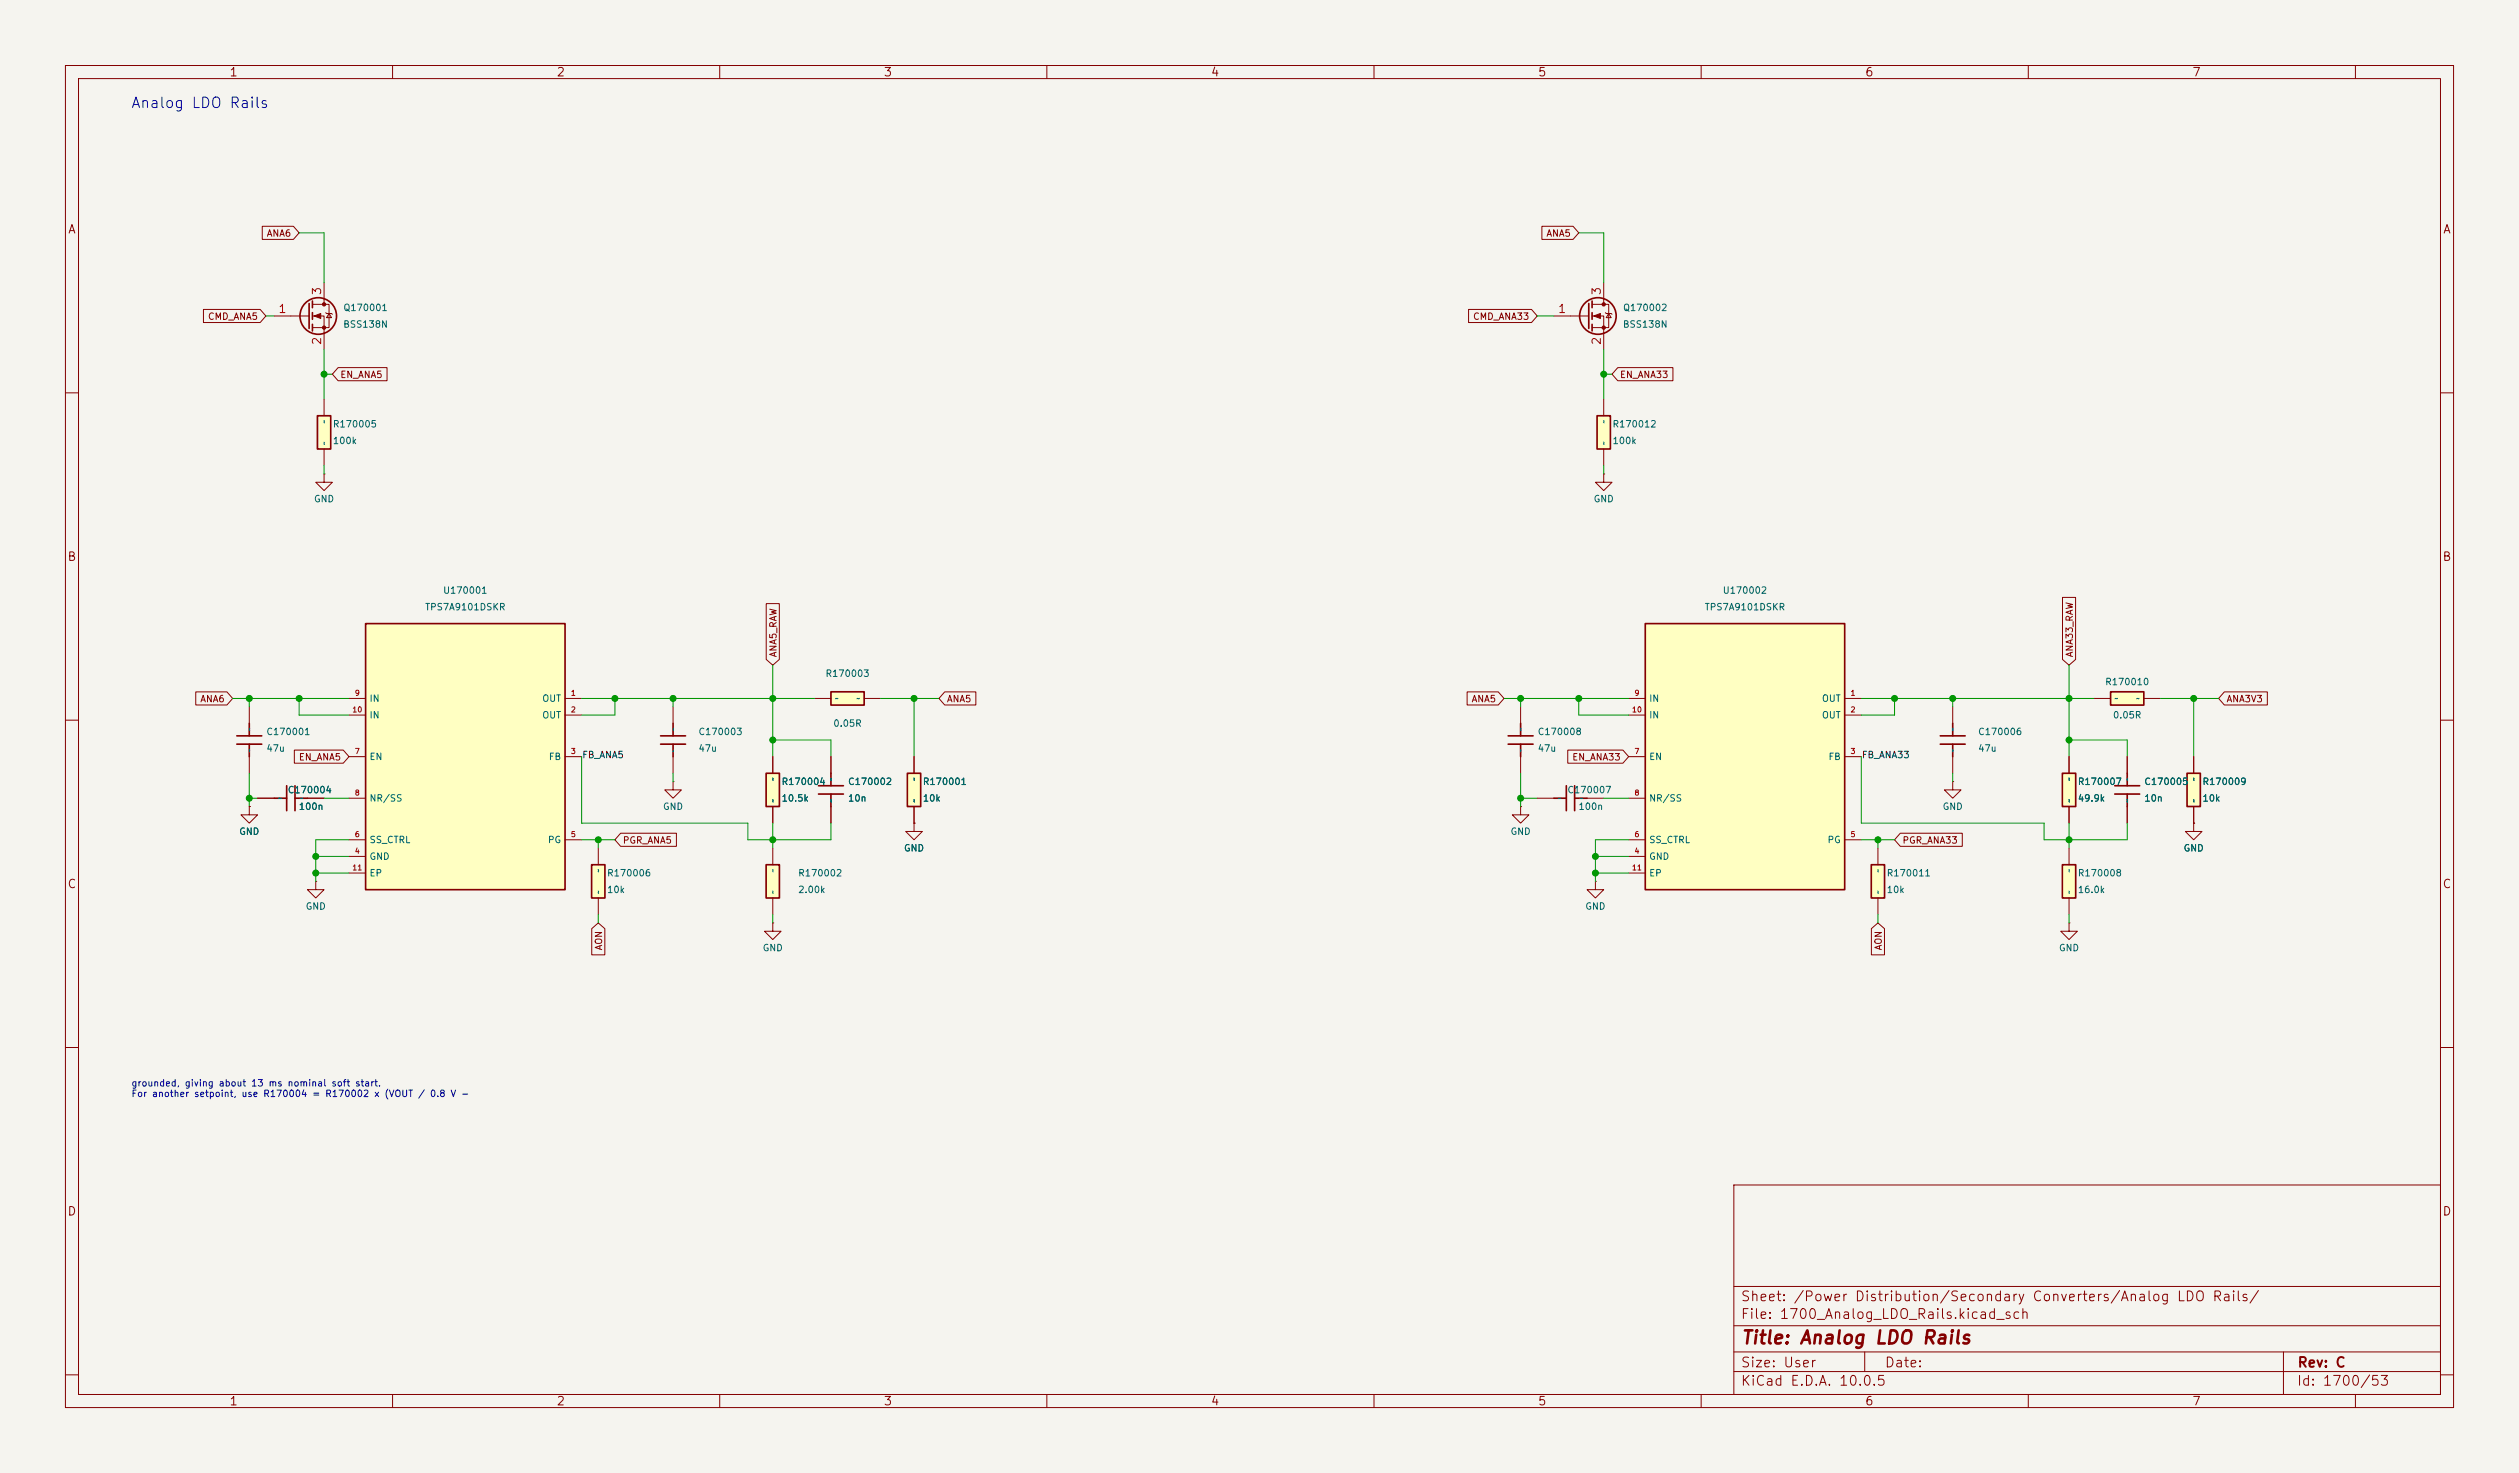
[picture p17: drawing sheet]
<svg xmlns="http://www.w3.org/2000/svg" width="385mm" height="225mm" viewBox="0 0 385 225" stroke-linecap="round" stroke-linejoin="round" font-family="sans-serif">
<defs><g id="words">
<text font-size="2" fill="#840000" x="266" y="205.8">Title: Analog LDO Rails</text>
<text font-size="1.6" fill="#0000c2" x="19.9" y="16.9">Analog LDO Rails</text>
<g font-size="1.5" fill="#840000">
<text x="266" y="201.8">File: 1700_Analog_LDO_Rails.kicad_sch</text>
<text x="266" y="199.1">Sheet: /Power Distribution/Secondary Converters/Analog LDO Rails/</text>
<text x="266" y="209.2">Size: User</text>
<text x="288" y="209.2">Date:</text>
<text x="351" y="209.2">Rev: C</text>
<text x="266" y="212">KiCad E.D.A. 10.0.5</text>
<text x="351" y="212">Id: 1700/53</text>
</g>
<g font-size="1.3" fill="#840000">
<text x="35" y="12">1</text>
<text x="85" y="12">2</text>
<text x="135" y="12">3</text>
<text x="185" y="12">4</text>
<text x="235" y="12">5</text>
<text x="285" y="12">6</text>
<text x="335" y="12">7</text>
<text x="10.3" y="36">A</text>
<text x="373.3" y="36">A</text>
<text x="10.2" y="86">B</text>
<text x="373.2" y="86">B</text>
<text x="10.2" y="136">C</text>
<text x="373.2" y="136">C</text>
<text x="10.2" y="186">D</text>
<text x="373.2" y="186">D</text>
<text x="35" y="215">1</text>
<text x="85" y="215">2</text>
<text x="135" y="215">3</text>
<text x="185" y="215">4</text>
<text x="235" y="215">5</text>
<text x="285" y="215">6</text>
<text x="335" y="215">7</text>
</g>
<g font-size="1.3" fill="#a90000">
<text x="49.4" y="45.2" transform="rotate(-90 49.4 45.2)">3</text>
<text x="245" y="45.2" transform="rotate(-90 245 45.2)">3</text>
<text x="42.4" y="48.1">1</text>
<text x="49.4" y="52.8" transform="rotate(-90 49.4 52.8)">2</text>
<text x="238" y="48.1">1</text>
<text x="245" y="52.8" transform="rotate(-90 245 52.8)">2</text>
</g>
<g font-size="1" fill="#840000">
<text x="40.7" y="36.4">ANA6</text>
<text x="236.3" y="36.4">ANA5</text>
<text x="31.7" y="49.1">CMD_ANA5</text>
<text x="225.1" y="49.1">CMD_ANA33</text>
<text x="51.9" y="58">EN_ANA5</text>
<text x="247.5" y="58">EN_ANA33</text>
<text x="118.9" y="100.5" transform="rotate(-90 118.9 100.5)">ANA5_RAW</text>
<text x="317.1" y="100.5" transform="rotate(-90 317.1 100.5)">ANA33_RAW</text>
<text x="30.5" y="107.5">ANA6</text>
<text x="144.6" y="107.5">ANA5</text>
<text x="224.8" y="107.5">ANA5</text>
<text x="340.2" y="107.5">ANA3V3</text>
<text x="45.6" y="116.4">EN_ANA5</text>
<text x="240.2" y="116.4">EN_ANA33</text>
<text x="95.1" y="129.1">PGR_ANA5</text>
<text x="290.7" y="129.1">PGR_ANA33</text>
<text x="92.3" y="145.3" transform="rotate(-90 92.3 145.3)">AON</text>
<text x="287.8" y="145.3" transform="rotate(-90 287.8 145.3)">AON</text>
</g>
<g font-size="1" fill="#006464">
<text x="52.4" y="47.8">Q170001</text>
<text x="248" y="47.8">Q170002</text>
<text x="52.4" y="50.3">BSS138N</text>
<text x="248" y="50.3">BSS138N</text>
<text x="50.8" y="65.5">R170005</text>
<text x="246.4" y="65.5">R170012</text>
<text x="50.8" y="68.1">100k</text>
<text x="246.4" y="68.1">100k</text>
<text x="47.9" y="77">GND</text>
<text x="243.5" y="77">GND</text>
<text x="64.9" y="93.5">TPS7A9101DSKR</text>
<text x="67.6" y="90.9">U170001</text>
<text x="260.5" y="93.5">TPS7A9101DSKR</text>
<text x="263.2" y="90.9">U170002</text>
<text x="56.4" y="107.4">IN</text>
<text x="82.8" y="107.4">OUT</text>
<text x="126.1" y="103.6">R170003</text>
<text x="252" y="107.4">IN</text>
<text x="278.4" y="107.4">OUT</text>
<text x="321.7" y="104.9">R170010</text>
<text x="40.6" y="112.5">C170001</text>
<text x="56.4" y="110">IN</text>
<text x="82.8" y="110">OUT</text>
<text x="106.7" y="112.5">C170003</text>
<text x="127.3" y="111.3">0.05R</text>
<text x="234.9" y="112.5">C170008</text>
<text x="252" y="110">IN</text>
<text x="278.4" y="110">OUT</text>
<text x="302.2" y="112.5">C170006</text>
<text x="322.9" y="110">0.05R</text>
<text x="40.6" y="115.1">47u</text>
<text x="56.4" y="116.3">EN</text>
<text x="83.8" y="116.3">FB</text>
<text x="106.7" y="115.1">47u</text>
<text x="234.9" y="115.1">47u</text>
<text x="252" y="116.3">EN</text>
<text x="279.4" y="116.3">FB</text>
<text x="302.2" y="115.1">47u</text>
<text x="43.9" y="121.4">C170004</text>
<text x="45.6" y="124">100n</text>
<text x="56.4" y="122.7">NR/SS</text>
<text x="101.2" y="124">GND</text>
<text x="119.4" y="120.1">R170004</text>
<text x="119.4" y="122.7">10.5k</text>
<text x="129.5" y="120.1">C170002</text>
<text x="129.5" y="122.7">10n</text>
<text x="141" y="120.1">R170001</text>
<text x="141" y="122.7">10k</text>
<text x="239.5" y="121.4">C170007</text>
<text x="241.2" y="124">100n</text>
<text x="252" y="122.7">NR/SS</text>
<text x="296.8" y="124">GND</text>
<text x="317.5" y="120.1">R170007</text>
<text x="317.5" y="122.7">49.9k</text>
<text x="327.6" y="120.1">C170005</text>
<text x="327.6" y="122.7">10n</text>
<text x="336.5" y="120.1">R170009</text>
<text x="336.5" y="122.7">10k</text>
<text x="36.5" y="127.8">GND</text>
<text x="56.4" y="131.6">GND</text>
<text x="56.4" y="129">SS_CTRL</text>
<text x="83.7" y="129">PG</text>
<text x="138.1" y="130.3">GND</text>
<text x="230.8" y="127.8">GND</text>
<text x="252" y="131.6">GND</text>
<text x="252" y="129">SS_CTRL</text>
<text x="279.2" y="129">PG</text>
<text x="333.7" y="130.3">GND</text>
<text x="56.4" y="134.1">EP</text>
<text x="92.7" y="134.1">R170006</text>
<text x="92.7" y="136.7">10k</text>
<text x="121.9" y="134.1">R170002</text>
<text x="121.9" y="136.7">2.00k</text>
<text x="252" y="134.1">EP</text>
<text x="288.3" y="134.1">R170011</text>
<text x="288.3" y="136.7">10k</text>
<text x="317.5" y="134.1">R170008</text>
<text x="317.5" y="136.7">16.0k</text>
<text x="46.6" y="139.2">GND</text>
<text x="242.2" y="139.2">GND</text>
<text x="116.5" y="145.5">GND</text>
<text x="314.6" y="145.5">GND</text>
</g>
<g font-size="1" fill="#0f0f0f">
<text x="88.9" y="116.1">FB_ANA5</text>
<text x="284.5" y="116.1">FB_ANA33</text>
</g>
<g font-size="1" fill="#0000c2">
<text x="20" y="166.2">grounded, giving about 13 ms nominal soft start.</text>
<text x="20" y="167.8">For another setpoint, use R170004 = R170002 x (VOUT / 0.8 V -</text>
</g>
<g font-size=".8" fill="#006464">
<text x="50.1" y="64.8" transform="rotate(-90 50.1 64.8)">~</text>
<text x="245.7" y="64.8" transform="rotate(-90 245.7 64.8)">~</text>
<text x="50.1" y="68.1" transform="rotate(-90 50.1 68.1)">~</text>
<text x="245.7" y="68.1" transform="rotate(-90 245.7 68.1)">~</text>
<text x="127.5" y="107.3">~</text>
<text x="130.8" y="107.3">~</text>
<text x="323.1" y="107.3">~</text>
<text x="326.4" y="107.3">~</text>
<text x="38.7" y="111.8" transform="rotate(-90 38.7 111.8)">~</text>
<text x="103.5" y="111.8" transform="rotate(-90 103.5 111.8)">~</text>
<text x="233" y="111.8" transform="rotate(-90 233 111.8)">~</text>
<text x="299.1" y="111.8" transform="rotate(-90 299.1 111.8)">~</text>
<text x="38.7" y="115" transform="rotate(-90 38.7 115)">~</text>
<text x="103.5" y="115" transform="rotate(-90 103.5 115)">~</text>
<text x="118.7" y="119.4" transform="rotate(-90 118.7 119.4)">~</text>
<text x="127.6" y="119.4" transform="rotate(-90 127.6 119.4)">~</text>
<text x="140.3" y="119.4" transform="rotate(-90 140.3 119.4)">~</text>
<text x="233" y="115" transform="rotate(-90 233 115)">~</text>
<text x="299.1" y="115" transform="rotate(-90 299.1 115)">~</text>
<text x="316.8" y="119.4" transform="rotate(-90 316.8 119.4)">~</text>
<text x="325.7" y="119.4" transform="rotate(-90 325.7 119.4)">~</text>
<text x="335.9" y="119.4" transform="rotate(-90 335.9 119.4)">~</text>
<text x="42.4" y="122.5">~</text>
<text x="45.7" y="122.5">~</text>
<text x="118.7" y="122.7" transform="rotate(-90 118.7 122.7)">~</text>
<text x="127.6" y="122.7" transform="rotate(-90 127.6 122.7)">~</text>
<text x="140.3" y="122.7" transform="rotate(-90 140.3 122.7)">~</text>
<text x="238" y="122.5">~</text>
<text x="241.3" y="122.5">~</text>
<text x="316.8" y="122.7" transform="rotate(-90 316.8 122.7)">~</text>
<text x="325.7" y="122.7" transform="rotate(-90 325.7 122.7)">~</text>
<text x="335.9" y="122.7" transform="rotate(-90 335.9 122.7)">~</text>
<text x="92" y="136.6" transform="rotate(-90 92 136.6)">~</text>
<text x="92" y="133.3" transform="rotate(-90 92 133.3)">~</text>
<text x="118.7" y="136.6" transform="rotate(-90 118.7 136.6)">~</text>
<text x="118.7" y="133.3" transform="rotate(-90 118.7 133.3)">~</text>
<text x="287.6" y="136.6" transform="rotate(-90 287.6 136.6)">~</text>
<text x="287.6" y="133.3" transform="rotate(-90 287.6 133.3)">~</text>
<text x="316.8" y="136.6" transform="rotate(-90 316.8 136.6)">~</text>
<text x="316.8" y="133.3" transform="rotate(-90 316.8 133.3)">~</text>
</g>
<g font-size=".8" fill="#a90000">
<text x="54.1" y="106.5">9</text>
<text x="87.2" y="106.5">1</text>
<text x="249.7" y="106.5">9</text>
<text x="282.7" y="106.5">1</text>
<text x="53.8" y="109">10</text>
<text x="87.2" y="109">2</text>
<text x="249.3" y="109">10</text>
<text x="282.7" y="109">2</text>
<text x="54.1" y="115.4">7</text>
<text x="87.2" y="115.4">3</text>
<text x="249.7" y="115.4">7</text>
<text x="282.7" y="115.4">3</text>
<text x="54.1" y="121.7">8</text>
<text x="249.7" y="121.7">8</text>
<text x="54.1" y="130.6">4</text>
<text x="54.1" y="128.1">6</text>
<text x="87.2" y="128.1">5</text>
<text x="249.7" y="130.6">4</text>
<text x="249.7" y="128.1">6</text>
<text x="282.7" y="128.1">5</text>
<text x="53.8" y="133.1">11</text>
<text x="249.3" y="133.1">11</text>
</g>
</g></defs>
<path d="M0 0h385v225h-385z" fill="#f5f4ef" stroke="#f5f4ef" stroke-width=".15"/>
<g fill="none" stroke="#840000" stroke-width=".15">
<path d="M10 10h365v205h-365zM12 12h361v201h-361zM60 10v2M110 10v2M160 10v2M210 10v2M260 10v2M310 10v2M360 10v2M10 60h2M373 60h2M10 110h2"/>
<path d="M373 110h2M118.1 141v1.2h1.3l-1.3 1.3-1.3-1.3h1.3M118.1 141h.1M10 160h2M373 160h2M265 181h108v32h-108zM265 196.5h108M10 210h2M60 213v2M110 213v2M160 213v2M210 213v2"/>
<path d="M260 213v2M265 209.5h108M265 206.5h108M265 202.5h108M285 206.5v3M310 213v2M349 206.5v6.5M360 213v2M373 210h2"/>
</g>
<path d="M55.9 95.3h30.5v40.6h-30.5z" fill="#ffffc2"/>
<path d="M55.9 95.3h30.5v40.6h-30.5z" fill="none" stroke="#840000" stroke-width=".25"/>
<g fill="none" stroke="#840000" stroke-width=".15">
<path d="M49.5 72.4v1.3h1.3l-1.3 1.2-1.2-1.2h1.2M49.5 72.4h.1M53.3 106.7h2.6M53.3 109.2h2.6M53.3 115.6h2.6M86.4 106.7h2.5M86.4 109.2h2.5M86.4 115.6h2.5M53.3 130.8h2.6M53.3 128.3h2.6M53.3 121.9h2.6M53.3 133.4h2.6"/>
<path d="M86.4 128.3h2.5"/>
</g>
<path d="M48.5 63.5h2v5.1h-2z" fill="#ffffc2"/>
<path d="M48.5 63.5h2v5.1h-2z" fill="none" stroke="#840000" stroke-width=".25"/>
<path d="M49.5 61v2.5M49.5 68.6v2.5M245.1 72.4v1.3h1.3l-1.3 1.2-1.3-1.2h1.3M245.1 72.4h.1" fill="none" stroke="#840000" stroke-width=".15"/>
<path d="M244.1 63.5h2v5.1h-2z" fill="#ffffc2"/>
<path d="M244.1 63.5h2v5.1h-2z" fill="none" stroke="#840000" stroke-width=".25"/>
<path d="M245.1 61v2.5M245.1 68.6v2.5M316.2 141v1.2h1.3l-1.3 1.3-1.2-1.3h1.2M316.2 141h.1" fill="none" stroke="#840000" stroke-width=".15"/>
<path d="M117.1 118.1h2v5.1h-2z" fill="#ffffc2"/>
<path d="M117.1 118.1h2v5.1h-2z" fill="none" stroke="#840000" stroke-width=".25"/>
<path d="M118.1 115.6v2.5M118.1 123.2v2.5" fill="none" stroke="#840000" stroke-width=".15"/>
<path d="M127 105.7h5.1v2h-5.1z" fill="#ffffc2"/>
<path d="M127 105.7h5.1v2h-5.1zM127 118.1v1.9M125.1 120h3.8M125.1 121.3h3.8M127 121.3v1.9" fill="none" stroke="#840000" stroke-width=".25"/>
<path d="M124.5 106.7h2.5M127 115.6v2.5M132.1 106.7h2.5M127 123.2v2.5" fill="none" stroke="#840000" stroke-width=".15"/>
<path d="M286 132.1h2v5.1h-2z" fill="#ffffc2"/>
<path d="M286 132.1h2v5.1h-2z" fill="none" stroke="#840000" stroke-width=".25"/>
<path d="M287 129.5v2.6M287 137.2v2.5" fill="none" stroke="#840000" stroke-width=".15"/>
<path d="M90.4 132.1h2.1v5.1h-2.1z" fill="#ffffc2"/>
<path d="M101 112.4h3.8M101 113.7h3.8M102.9 110.5v1.9M102.9 113.7v1.9M90.4 132.1h2.1v5.1h-2.1z" fill="none" stroke="#840000" stroke-width=".25"/>
<path d="M102.9 119.4v1.3h1.2l-1.2 1.2-1.3-1.2h1.3M102.9 119.4h.1M102.9 108v2.5M102.9 115.6v2.5M298.4 119.4v1.3h1.3l-1.3 1.2-1.2-1.2h1.2M298.4 119.4h.1M91.4 129.5v2.6M91.4 137.2v2.5" fill="none" stroke="#840000" stroke-width=".15"/>
<path d="M117.1 132.1h2v5.1h-2z" fill="#ffffc2"/>
<path d="M296.5 112.4h3.9M296.5 113.7h3.9M298.4 110.5v1.9M298.4 113.7v1.9M117.1 132.1h2v5.1h-2z" fill="none" stroke="#840000" stroke-width=".25"/>
<path d="M298.4 108v2.5M298.4 115.6v2.5M118.1 129.5v2.6M118.1 137.2v2.5M139.7 125.7v1.3h1.3l-1.3 1.3-1.3-1.3h1.3M139.7 125.7h.1" fill="none" stroke="#840000" stroke-width=".15"/>
<path d="M138.7 118.1h2v5.1h-2z" fill="#ffffc2"/>
<path d="M138.7 118.1h2v5.1h-2z" fill="none" stroke="#840000" stroke-width=".25"/>
<path d="M139.7 115.6v2.5M139.7 123.2v2.5M243.8 134.6v1.3h1.3l-1.3 1.3-1.2-1.3h1.2M243.8 134.6h.1" fill="none" stroke="#840000" stroke-width=".15"/>
<path d="M251.5 95.3h30.4v40.6h-30.4z" fill="#ffffc2"/>
<path d="M251.5 95.3h30.4v40.6h-30.4z" fill="none" stroke="#840000" stroke-width=".25"/>
<path d="M248.9 106.7h2.6M248.9 109.2h2.6M248.9 115.6h2.6M281.9 106.7h2.6M281.9 109.2h2.6M281.9 115.6h2.6M248.9 130.8h2.6M248.9 128.3h2.6M248.9 121.9h2.6M248.9 133.4h2.6M281.9 128.3h2.6" fill="none" stroke="#840000" stroke-width=".15"/>
<path d="M315.2 118.1h2v5.1h-2z" fill="#ffffc2"/>
<path d="M315.2 118.1h2v5.1h-2z" fill="none" stroke="#840000" stroke-width=".25"/>
<path d="M316.2 115.6v2.5M316.2 123.2v2.5" fill="none" stroke="#840000" stroke-width=".15"/>
<path d="M315.2 132.1h2v5.1h-2z" fill="#ffffc2"/>
<path d="M315.2 132.1h2v5.1h-2z" fill="none" stroke="#840000" stroke-width=".25"/>
<path d="M316.2 129.5v2.6M316.2 137.2v2.5M335.3 125.7v1.3h1.2l-1.2 1.3-1.3-1.3h1.3M335.3 125.7h.1" fill="none" stroke="#840000" stroke-width=".15"/>
<path d="M334.3 118.1h2v5.1h-2z" fill="#ffffc2"/>
<path d="M325.1 118.1v1.9M334.3 118.1h2v5.1h-2zM323.2 120h3.8M323.2 121.3h3.8M325.1 121.3v1.9" fill="none" stroke="#840000" stroke-width=".25"/>
<path d="M325.1 115.6v2.5M335.3 115.6v2.5M325.1 123.2v2.5M335.3 123.2v2.5" fill="none" stroke="#840000" stroke-width=".15"/>
<path d="M322.6 105.7h5.1v2h-5.1z" fill="#ffffc2"/>
<g fill="none" stroke="#840000" stroke-width=".25">
<path d="M47.2 46.4v3.8M47.8 46v1M47.8 47.8v1M47.8 49.5v1.1M242.8 46.4v3.8M243.3 46v1M243.3 47.8v1M243.3 49.5v1.1M36.2 112.4h3.8M36.2 113.7h3.8M38.1 110.5v1.9M38.1 113.7v1.9"/>
<path d="M230.5 112.4h3.8M230.5 113.7h3.8M232.4 110.5v1.9M232.4 113.7v1.9M322.6 105.7h5.1v2h-5.1zM41.9 121.9h1.9M43.8 120v3.8M45.1 121.9h1.9M45.1 120v3.8M237.5 121.9h1.9M239.4 120v3.8M240.7 121.9h1.9"/>
<path d="M240.7 120v3.8"/>
<circle cx="48.6" cy="48.3" r="2.79"/>
<circle cx="244.2" cy="48.3" r="2.79"/>
</g>
<g fill="none" stroke="#840000" stroke-width=".15">
<path d="M40.1 34.6h4.7l.9 1-.9 1h-4.7zM235.7 34.6h4.7l.9 1-.9 1h-4.7zM31.1 47.3h8.7l.8 1-.8 1h-8.7zM41.9 48.3h5.3M47.8 46.5h2.5v3.5h-2.5M47.8 48.3h1.7v5M49.5 43.2v3.3M49.8 47.8l.1 .1h.8l.1 .1M50.3 47.9l.4 .6h-.8zM51.7 56.2h7.5v2h-7.5l-.9-1zM224.5 47.3h9.6l.8 1-.8 1h-9.6zM237.5 48.3h5.3"/>
<path d="M243.3 46.5h2.6v3.5h-2.6M243.3 48.3h1.8v5M245.1 43.2v3.3M245.4 47.8l.1 .1h.8l.1 .1M245.9 47.9l.4 .6h-.8zM247.3 56.2h8.4v2h-8.4l-.9-1zM117.1 92.2h2v8.5l-1 .9-1-.9zM315.2 91.3h2v9.4l-1 .9-1-.9zM29.9 105.7h4.8l.9 1-.9 1h-4.8zM38.1 108v2.5M38.1 115.6v2.5M45 114.6h7.5l.8 1-.8 1h-7.5z"/>
<path d="M118.1 115.6v2.5M127 115.6v2.5M139.7 115.6v2.5M144.4 105.7h4.7v2h-4.7l-.9-1zM224.2 105.7h4.8l.9 1-.9 1h-4.8zM232.4 108v2.5M232.4 115.6v2.5M239.6 114.6h8.4l.9 1-.9 1h-8.4zM316.2 115.6v2.5M320 106.7h2.6M325.1 115.6v2.5M327.7 106.7h2.5"/>
<path d="M335.3 115.6v2.5M340 105.7h6.5v2h-6.5l-.9-1zM38.1 123.2v1.3h1.3l-1.3 1.2-1.3-1.2h1.3M38.1 123.2h.1M39.4 121.9h2.5M47 121.9h2.5M48.3 134.6v1.3h1.2l-1.2 1.3-1.3-1.3h1.3M48.3 134.6h.1M94.9 127.3h8.5v2h-8.5l-.9-1zM118.1 123.2v2.5M127 123.2v2.5M139.7 125.7h.1"/>
<path d="M139.7 123.2v2.5M232.4 123.2v1.3h1.3l-1.3 1.2-1.3-1.2h1.3M232.4 123.2h.1M234.9 121.9h2.6M242.6 121.9h2.5M290.4 127.3h9.5v2h-9.5l-.8-1zM316.2 123.2v2.5M325.1 123.2v2.5M335.3 125.7h.1M335.3 123.2v2.5M90.4 141.9l1-.9 1 .9v4h-2zM286 141.9l1-.9 1 .9v4h-2z"/>
</g>
<g fill="#840000" stroke="#840000" stroke-width=".15">
<path d="M48 48.3l1-.4v.7z"/>
<path d="M243.6 48.3l1-.4v.7z"/>
<circle cx="49.5" cy="46.5" r=".25"/>
<circle cx="49.5" cy="50" r=".25"/>
<circle cx="245.1" cy="46.5" r=".25"/>
<circle cx="245.1" cy="50" r=".25"/>
</g>
<g fill="none" stroke="#009600" stroke-width=".15">
<path d="M45.7 35.6h3.8v7.6M241.3 35.6h3.8v7.6M40.6 48.3h1.3M49.5 57.2h1.3M49.5 53.3v7.7M234.9 48.3h2.6M245.1 57.2h1.3M245.1 53.3v7.7M49.5 71.1v1.3M245.1 71.1v1.3M35.6 106.7h17.7M38.1 106.7v1.3"/>
<path d="M38.1 118.1v5.1M45.7 106.7v2.5h7.6M88.9 106.7h35.6M88.9 115.6v10.1h25.4v2.6h12.7v-2.6M94 106.7v2.5h-5.1M102.9 106.7v1.3M102.9 118.1v1.3M118.1 113h8.9v2.6M118.1 101.6v14M134.6 106.7h8.9M139.7 106.7v8.9M229.9 106.7h19"/>
<path d="M232.4 106.7v1.3M232.4 118.1v5.1M241.3 106.7v2.5h7.6M284.5 106.7h35.5M284.5 115.6v10.1h27.9v2.6h12.7v-2.6M289.6 106.7v2.5h-5.1M298.4 106.7v1.3M298.4 118.1v1.3M316.2 113h8.9v2.6M316.2 101.6v14M330.2 106.7h8.9M335.3 106.7v8.9"/>
<path d="M38.1 121.9h1.3M48.3 133.4h5M48.3 130.8h5M49.5 121.9h3.8M53.3 128.3h-5v6.3M88.9 128.3h5.1M91.4 128.3v1.2M91.4 139.7v1.3M118.1 125.7v3.8M118.1 139.7v1.3M232.4 121.9h2.5M243.8 133.4h5.1"/>
<path d="M243.8 130.8h5.1M245.1 121.9h3.8M248.9 128.3h-5.1v6.3M284.5 128.3h5.1M287 128.3v1.2M287 139.7v1.3M316.2 125.7v3.8M316.2 139.7v1.3"/>
</g>
<g fill="#009600" stroke="#009600" stroke-width=".15">
<circle cx="38.1" cy="106.7" r=".46"/>
<circle cx="45.7" cy="106.7" r=".46"/>
<circle cx="48.3" cy="130.8" r=".46"/>
<circle cx="38.1" cy="121.9" r=".46"/>
<circle cx="48.3" cy="133.4" r=".46"/>
<circle cx="49.5" cy="57.2" r=".46"/>
<circle cx="94" cy="106.7" r=".46"/>
<circle cx="102.9" cy="106.7" r=".46"/>
<circle cx="91.4" cy="128.3" r=".46"/>
<circle cx="118.1" cy="128.3" r=".46"/>
<circle cx="118.1" cy="113" r=".46"/>
<circle cx="118.1" cy="106.7" r=".46"/>
<circle cx="139.7" cy="106.7" r=".46"/>
<circle cx="335.3" cy="106.7" r=".46"/>
<circle cx="316.2" cy="113" r=".46"/>
<circle cx="316.2" cy="128.3" r=".46"/>
<circle cx="316.2" cy="106.7" r=".46"/>
<circle cx="289.6" cy="106.7" r=".46"/>
<circle cx="298.4" cy="106.7" r=".46"/>
<circle cx="287" cy="128.3" r=".46"/>
<circle cx="245.1" cy="57.2" r=".46"/>
<circle cx="243.8" cy="130.8" r=".46"/>
<circle cx="232.4" cy="121.9" r=".46"/>
<circle cx="243.8" cy="133.4" r=".46"/>
<circle cx="232.4" cy="106.7" r=".46"/>
<circle cx="241.3" cy="106.7" r=".46"/>
</g>
<use href="#words"/>
</svg>
